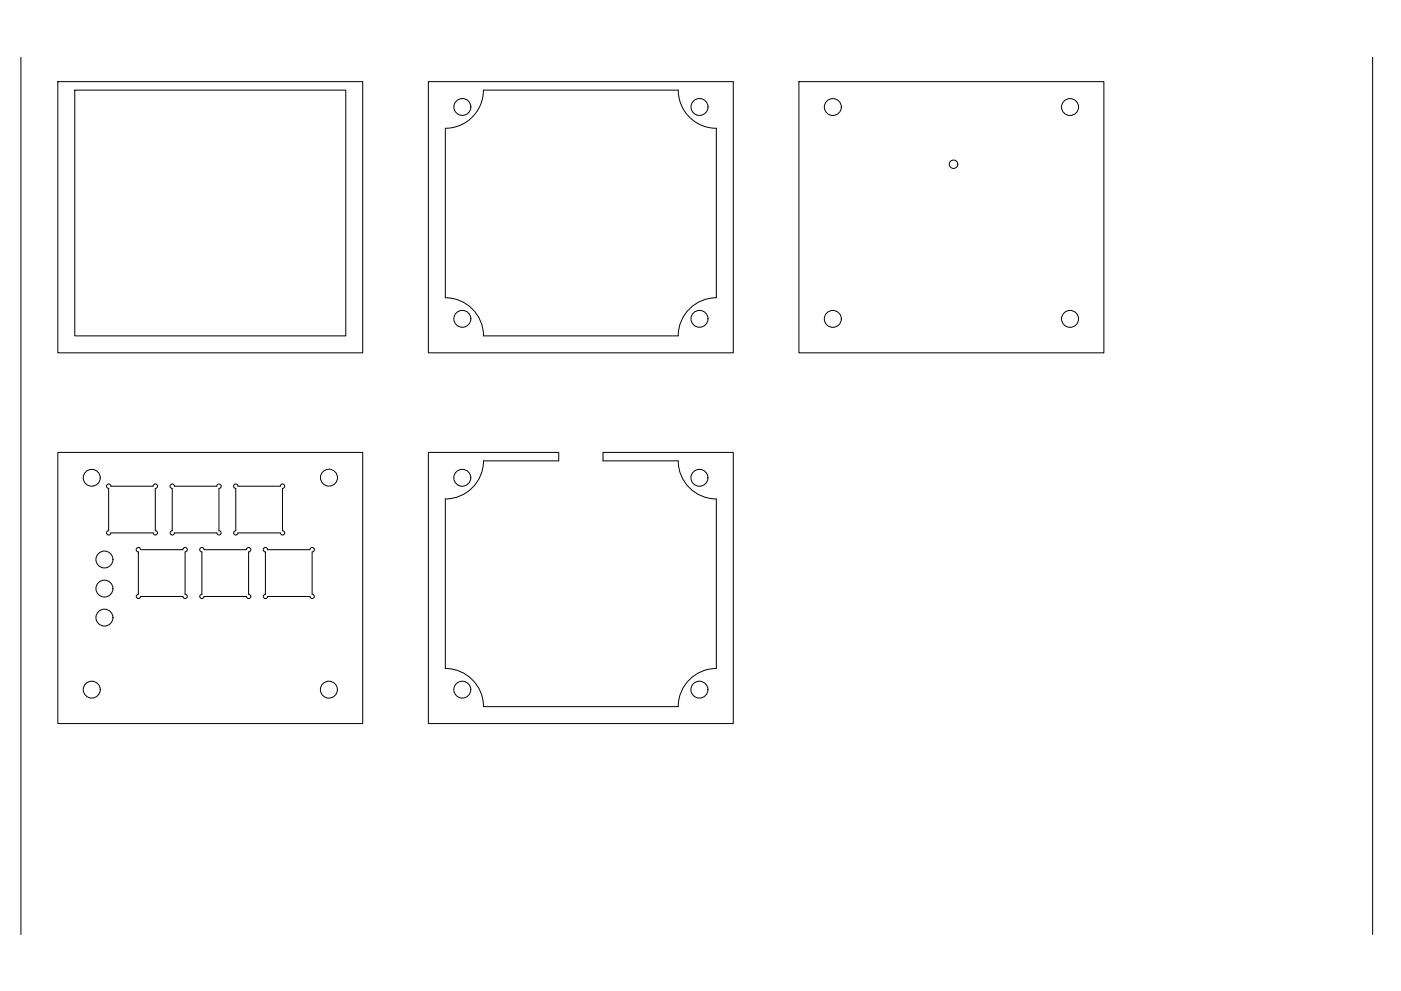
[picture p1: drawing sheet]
<svg xmlns="http://www.w3.org/2000/svg" width="420mm" height="297mm" viewBox="0 0 420 297" stroke-linecap="round" stroke-linejoin="round" font-family="sans-serif">
<!-- layer: Layer1 -->
<g fill="none" stroke="#000" stroke-width=".3">
<path d="M17.3 24.5h91.5v81.3h-91.5zM22.4 27h81.3v73.7h-81.3zM128.5 24.5h91.4v81.3h-91.4zM133.5 38.4a11.4 11.4 0 0 0 11.5-11.4h58.4a11.4 11.4 0 0 0 11.4 11.4v50.8a11.4 11.4 0 0 0-11.4 11.5h-58.4a11.4 11.4 0 0 0-11.4-11.5zM239.6 24.5h91.5v81.3h-91.5zM17.3 135.6h91.5v81.3h-91.5zM128.5 135.6h39.1v2.5h-22.6a11.5 11.5 0 0 1-11.5 11.5l.1 50.8a11.4 11.4 0 0 1 11.4 11.4h58.4a11.4 11.4 0 0 1 11.4-11.4v-50.9a11.4 11.4 0 0 1-11.4-11.4h-22.6v-2.5h39.1v81.3h-91.4zM33.3 145.7a.67 .67 0 0 0-.7-.6 .67 .67 0 0 0-.7 .6 .67 .67 0 0 0 .7 .7v12.7a.64 .64 0 0 0-.7 .6 .64 .64 0 0 0 .7 .7 .64 .64 0 0 0 .6-.7h12.7a.65 .65 0 0 0 .7 .7 .65 .65 0 0 0 .6-.7 .65 .65 0 0 0-.6-.6v-12.7a.67 .67 0 0 0 .7-.7 .67 .67 0 0 0-.7-.6 .67 .67 0 0 0-.7 .6h-12.7M52.3 159.7a.64 .64 0 0 1-.6 .7 .64 .64 0 0 1-.7-.6 .64 .64 0 0 1 .7-.7v-12.7a.66 .66 0 0 1-.7-.7 .66 .66 0 0 1 .6-.6 .66 .66 0 0 1 .7 .6h12.7a.67 .67 0 0 1 .7-.6 .67 .67 0 0 1 .6 .6 .67 .67 0 0 1-.6 .7v12.7a.65 .65 0 0 1 .6 .6 .65 .65 0 0 1-.6 .7 .65 .65 0 0 1-.7-.7h-12.7M70.2 145.3l.8-.2 .4 .6h12.7a.67 .67 0 0 1 .6-.6 .67 .67 0 0 1 .7 .6 .67 .67 0 0 1-.7 .7v12.7a.65 .65 0 0 1 .7 .6 .65 .65 0 0 1-.7 .7 .65 .65 0 0 1-.6-.7h-12.7a.64 .64 0 0 1-.7 .7 .64 .64 0 0 1-.6-.6 .64 .64 0 0 1 .6-.7v-12.7l-.6-.4zM41.5 165.4v12.7M41.5 178.1a.65 .65 0 0 0-.6 .7 .65 .65 0 0 0 .6 .6 .65 .65 0 0 0 .6-.6"/>
<path d="M42.1 178.8h12.7M54.8 164.8h-12.6a.67 .67 0 0 0-.7-.7 .67 .67 0 0 0-.7 .7 .67 .67 0 0 0 .7 .6M54.8 164.8a.67 .67 0 0 1 .7-.7 .67 .67 0 0 1 .7 .7 .67 .67 0 0 1-.7 .6M55.5 165.4v12.7a.65 .65 0 0 1 .7 .7 .65 .65 0 0 1-.7 .6 .65 .65 0 0 1-.6-.6M60.5 165.4l.1 12.7a.65 .65 0 0 0-.7 .7 .65 .65 0 0 0 .7 .6 .65 .65 0 0 0 .6-.6M61.2 178.8h12.7M61.2 164.8h12.7M61.2 164.8a.67 .67 0 0 0-.6-.7 .67 .67 0 0 0-.7 .7 .67 .67 0 0 0 .7 .6M73.9 164.8a.67 .67 0 0 1 .7-.7 .67 .67 0 0 1 .6 .7 .67 .67 0 0 1-.6 .6M74.6 165.4v12.7M74.6 178.1a.65 .65 0 0 1 .6 .7 .65 .65 0 0 1-.6 .6 .65 .65 0 0 1-.7-.6M79.6 165.4v12.7a.65 .65 0 0 0-.6 .7 .65 .65 0 0 0 .6 .6 .65 .65 0 0 0 .6-.6"/>
<path d="M80.2 178.8h12.7M80.2 164.8h12.7M80.3 164.8a.67 .67 0 0 0-.7-.7 .67 .67 0 0 0-.7 .7 .67 .67 0 0 0 .7 .6M92.9 164.8a.67 .67 0 0 1 .7-.7 .67 .67 0 0 1 .7 .7 .67 .67 0 0 1-.7 .6M93.6 165.4v12.7a.65 .65 0 0 1 .7 .7 .65 .65 0 0 1-.7 .6 .65 .65 0 0 1-.6-.6"/>
<circle cx="138.7" cy="32.1" r="2.54"/>
<circle cx="209.8" cy="32.1" r="2.54"/>
<circle cx="249.8" cy="32.1" r="2.54"/>
<circle cx="320.9" cy="32.1" r="2.54"/>
<circle cx="286" cy="49.2" r="1.27"/>
<circle cx="138.7" cy="95.6" r="2.54"/>
<circle cx="209.8" cy="95.6" r="2.54"/>
<circle cx="249.8" cy="95.6" r="2.54"/>
<circle cx="320.9" cy="95.6" r="2.54"/>
<circle cx="27.5" cy="143.2" r="2.54"/>
<circle cx="98.7" cy="143.2" r="2.54"/>
<circle cx="138.6" cy="143.2" r="2.54"/>
<circle cx="209.8" cy="143.2" r="2.54"/>
<circle cx="31.3" cy="176.4" r="2.54"/>
<circle cx="31.3" cy="167.7" r="2.54"/>
<circle cx="31.3" cy="185.1" r="2.54"/>
<circle cx="27.5" cy="206.7" r="2.54"/>
<circle cx="98.6" cy="206.7" r="2.54"/>
<circle cx="138.6" cy="206.7" r="2.54"/>
<circle cx="209.8" cy="206.7" r="2.54"/>
</g>
<!-- layer: 0 -->
<path d="M6.3 17.1v263M411.7 17.1v263" fill="none" stroke="#000" stroke-width=".3"/>
</svg>
